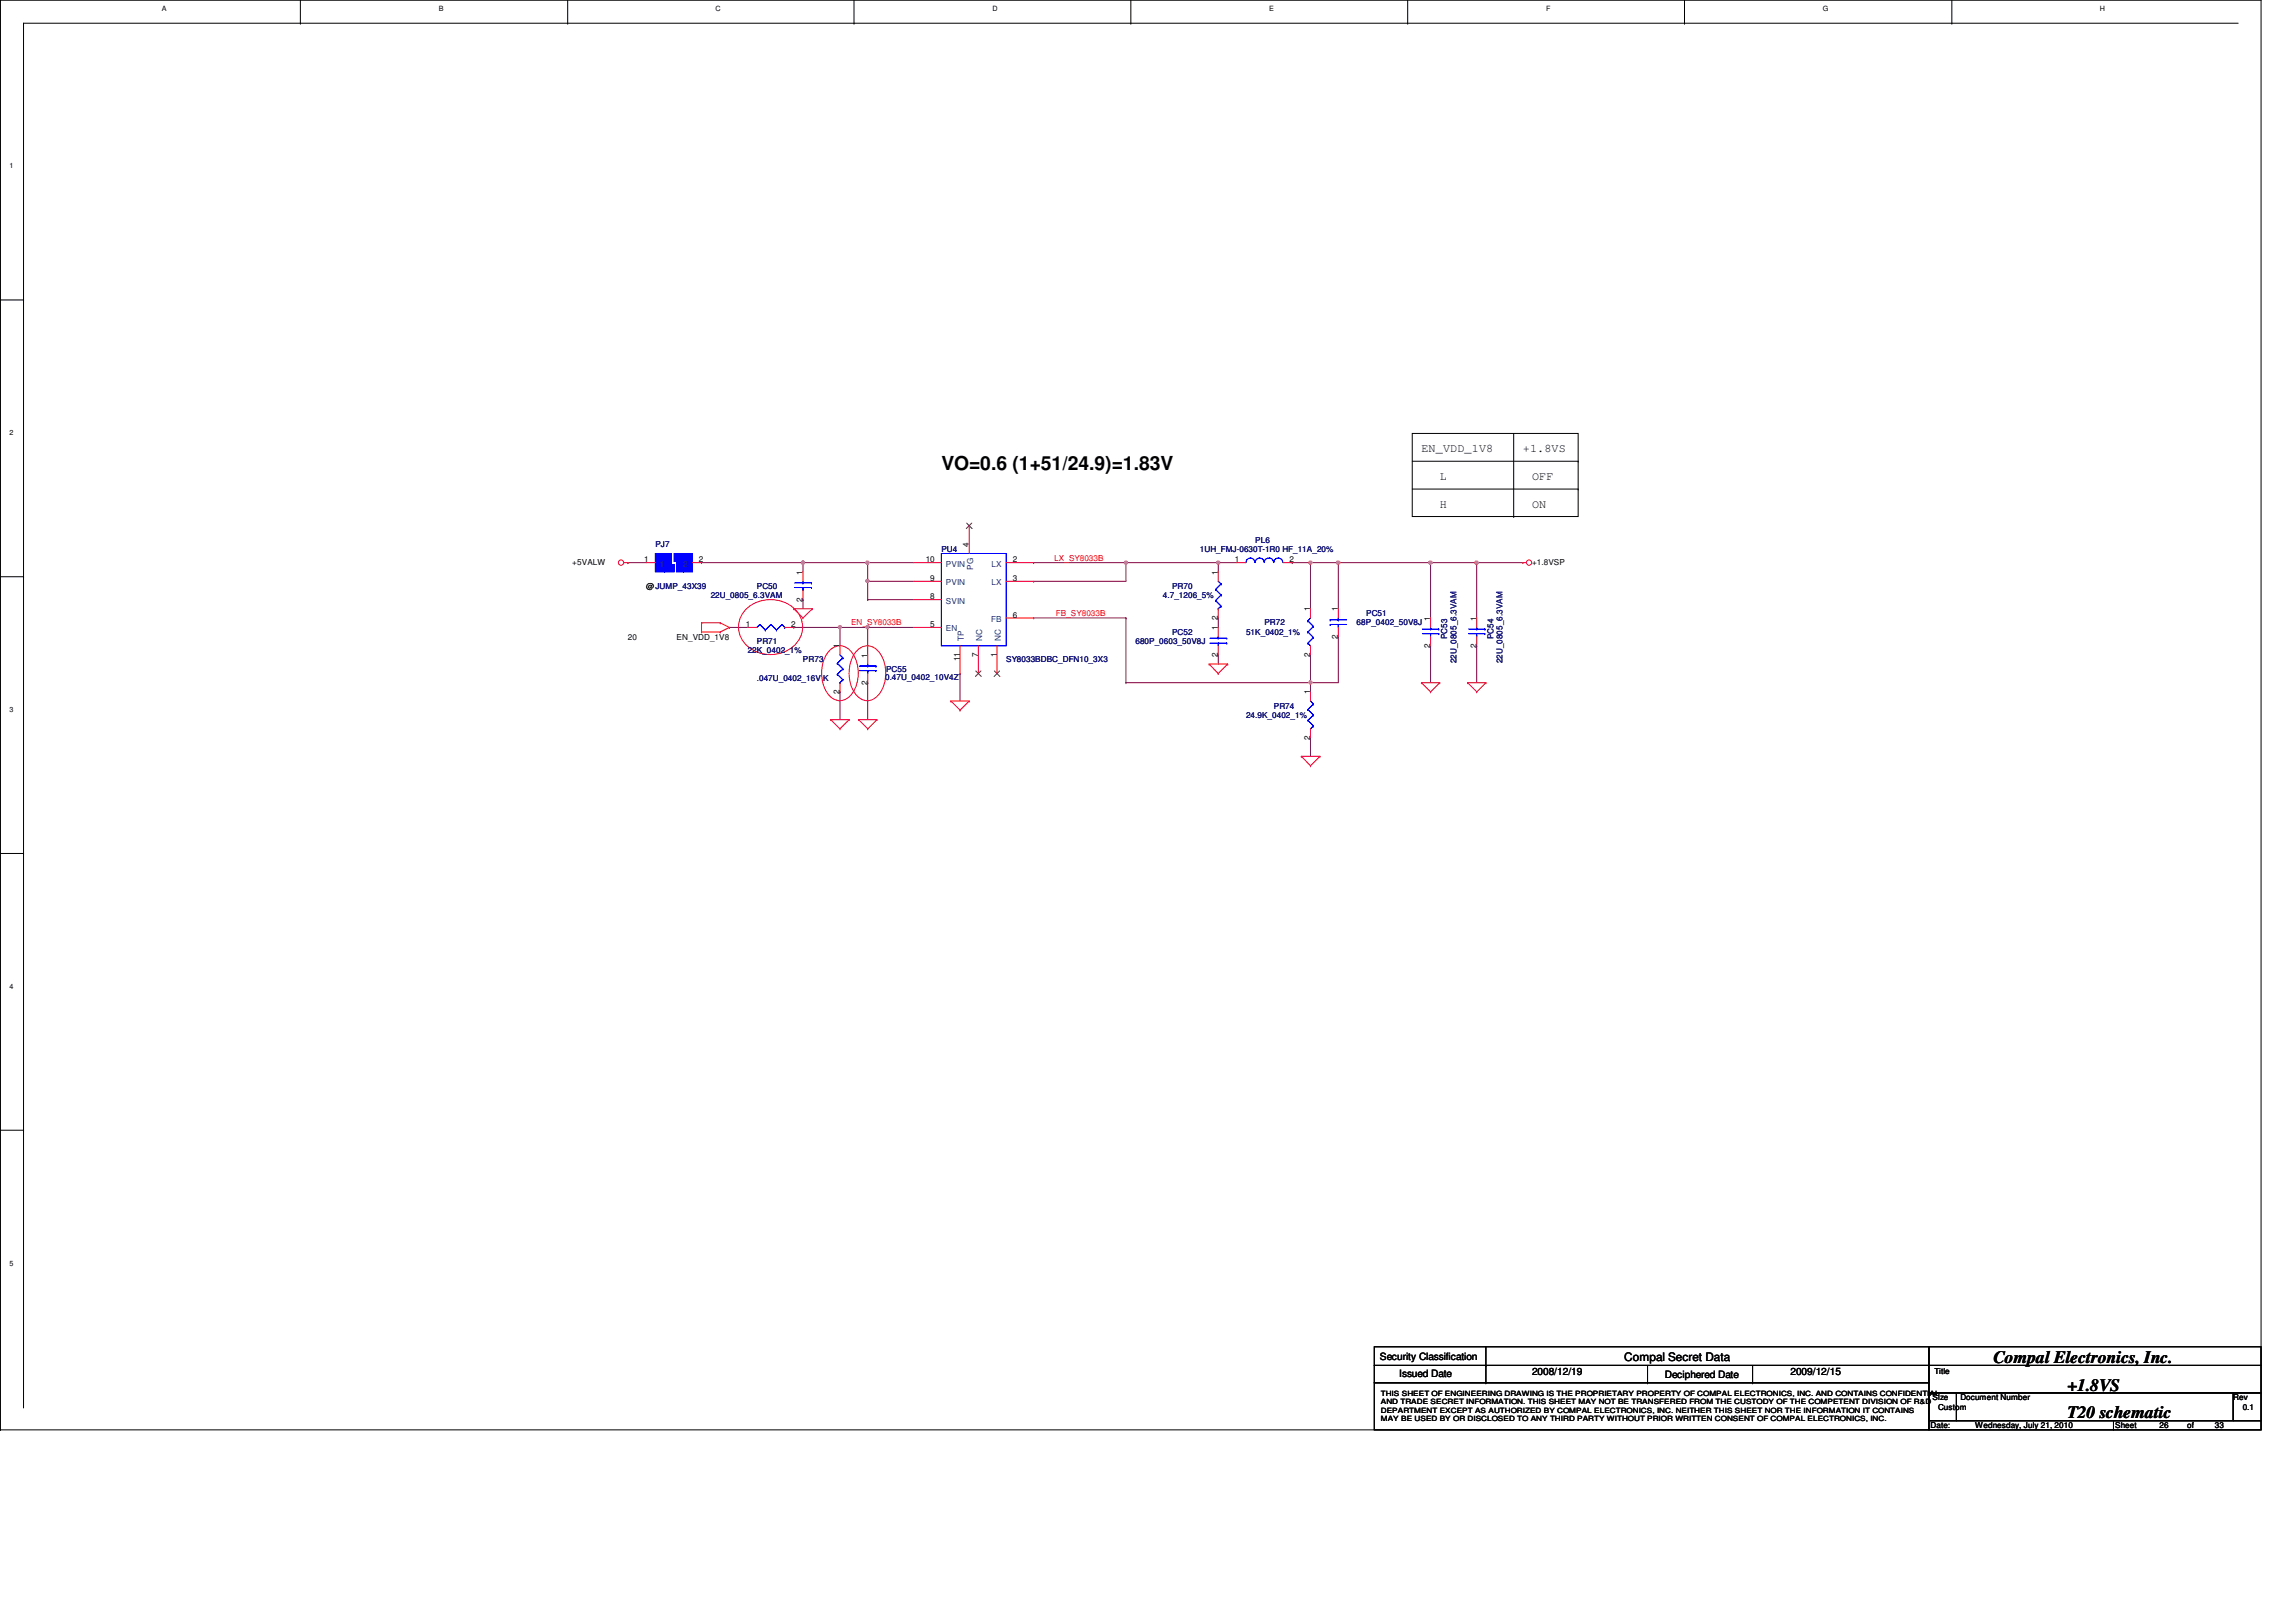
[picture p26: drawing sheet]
<svg xmlns="http://www.w3.org/2000/svg" width="297mm" height="210mm" viewBox="0 0 297 210" stroke-linecap="round" stroke-linejoin="round" font-family="sans-serif">
<defs><g id="words">
<text font-size="2.5" x="121.8" y="60.8">VO=0.6 (1+51/24.9)=1.83V</text>
<g font-size="2.2">
<text x="257.9" y="176.4">Compal Electronics, Inc.</text>
<text x="267.5" y="180">+1.8VS</text>
<text x="267.5" y="183.5">T20 schematic</text>
</g>
<g font-size="1.5">
<text x="183.9" y="58.5">EN_VDD_1V8</text>
<text x="197" y="58.5">+1.8VS</text>
<text x="186.3" y="65.7">H</text>
<text x="186.3" y="62.1">L</text>
<text x="198.2" y="65.7">ON</text>
<text x="198.2" y="62.1">OFF</text>
<text x="210.1" y="176.1">Compal Secret Data</text>
</g>
<g font-size="1.3">
<text x="178.5" y="175.9">Security Classification</text>
<text x="181" y="178.2">Issued Date</text>
<text x="198.2" y="177.9">2008/12/19</text>
<text x="215.4" y="178.4">Deciphered Date</text>
<text x="231.6" y="177.9">2009/12/15</text>
</g>
<g font-size="1.1" fill="#000080">
<text x="84.8" y="70.8">PJ7</text>
<text x="121.8" y="71.4">PU4</text>
<text x="155.2" y="71.4">1UH_FMJ-0630T-1R0 HF_11A_20%</text>
<text x="162.4" y="70.2">PL6</text>
<text x="91.9" y="77.4">22U_0805_6.3VAM</text>
<text x="97.9" y="76.2">PC50</text>
<text x="150.4" y="77.4">4.7_1206_5%</text>
<text x="151.6" y="76.2">PR70</text>
<text x="97.9" y="83.4">PR71</text>
<text x="146.9" y="83.4">680P_0603_50V8J</text>
<text x="151.6" y="82.2">PC52</text>
<text x="161.2" y="82.2">51K_0402_1%</text>
<text x="163.6" y="80.9">PR72</text>
<text x="175.5" y="80.9">68P_0402_50V8J</text>
<text x="176.7" y="79.8">PC51</text>
<text x="187.2" y="82.7" transform="rotate(-90 187.2 82.7)">PC53</text>
<text x="193.2" y="82.7" transform="rotate(-90 193.2 82.7)">PC54</text>
<text x="96.7" y="84.5">22K_0402_1%</text>
<text x="97.9" y="88.1">.047U_0402_16V K</text>
<text x="103.9" y="85.7">PR73</text>
<text x="114.5" y="88">0.47U_0402_10V4Z</text>
<text x="114.6" y="86.9">PC55</text>
<text x="130.2" y="85.7">SY8033BDBC_DFN10_3X3</text>
<text x="188.4" y="85.9" transform="rotate(-90 188.4 85.9)">22U_0805_6.3VAM</text>
<text x="194.4" y="85.9" transform="rotate(-90 194.4 85.9)">22U_0805_6.3VAM</text>
<text x="161.2" y="92.9">24.9K_0402_1%</text>
<text x="164.8" y="91.7">PR74</text>
</g>
<g font-size="1.1">
<text x="125.3" y="70.8" transform="rotate(-90 125.3 70.8)">4</text>
<text x="74" y="73.1">+5VALW</text>
<text x="83.4" y="72.8">1</text>
<text x="83.6" y="76.2">@JUMP_43X39</text>
<text x="90.4" y="72.8">2</text>
<text x="103.8" y="77.9" transform="rotate(-90 103.8 77.9)">2</text>
<text x="103.8" y="74.4" transform="rotate(-90 103.8 74.4)">1</text>
<text x="119.8" y="72.8">10</text>
<text x="120.4" y="77.6">8</text>
<text x="120.4" y="75.2">9</text>
<text x="131" y="75.2">3</text>
<text x="131" y="72.8">2</text>
<text x="157.6" y="74.4" transform="rotate(-90 157.6 74.4)">1</text>
<text x="159.8" y="72.8">1</text>
<text x="166.8" y="72.8">2</text>
<text x="198.2" y="73.1">+1.8VSP</text>
<text x="81.2" y="82.8">20</text>
<text x="87.5" y="82.8">EN_VDD_1V8</text>
<text x="96.5" y="81.2">1</text>
<text x="102.4" y="81.2">2</text>
<text x="108.6" y="83.9" transform="rotate(-90 108.6 83.9)">1</text>
<text x="120.4" y="81.2">5</text>
<text x="131" y="79.9">6</text>
<text x="157.6" y="81.5" transform="rotate(-90 157.6 81.5)">1</text>
<text x="157.6" y="80.2" transform="rotate(-90 157.6 80.2)">2</text>
<text x="169.5" y="79.1" transform="rotate(-90 169.5 79.1)">1</text>
<text x="173.1" y="82.6" transform="rotate(-90 173.1 82.6)">2</text>
<text x="173.1" y="79.1" transform="rotate(-90 173.1 79.1)">1</text>
<text x="185" y="83.8" transform="rotate(-90 185 83.8)">2</text>
<text x="185" y="80.3" transform="rotate(-90 185 80.3)">1</text>
<text x="191" y="83.8" transform="rotate(-90 191 83.8)">2</text>
<text x="191" y="80.3" transform="rotate(-90 191 80.3)">1</text>
<text x="108.6" y="89.8" transform="rotate(-90 108.6 89.8)">2</text>
<text x="112.2" y="88.6" transform="rotate(-90 112.2 88.6)">2</text>
<text x="112.2" y="85.1" transform="rotate(-90 112.2 85.1)">1</text>
<text x="124.2" y="85.6" transform="rotate(-90 124.2 85.6)">11</text>
<text x="126.5" y="85" transform="rotate(-90 126.5 85)">7</text>
<text x="128.9" y="85" transform="rotate(-90 128.9 85)">1</text>
<text x="157.6" y="85" transform="rotate(-90 157.6 85)">2</text>
<text x="169.5" y="89.9" transform="rotate(-90 169.5 89.9)">1</text>
<text x="169.5" y="85" transform="rotate(-90 169.5 85)">2</text>
<text x="169.5" y="95.8" transform="rotate(-90 169.5 95.8)">2</text>
<text x="250.3" y="177.8">Title</text>
<text x="249.8" y="184.8">Date:</text>
<text x="250" y="181.2">Size</text>
<text x="250.7" y="182.4">Custom</text>
<text x="253.6" y="181.2">Document Number</text>
<text x="255.5" y="184.8">Wednesday, July 21, 2010</text>
<text x="273.6" y="184.8">Sheet</text>
<text x="279.4" y="184.8">26</text>
<text x="283" y="184.8">of</text>
<text x="286.6" y="184.8">33</text>
<text x="288.9" y="181.2">Rev</text>
<text x="290.1" y="182.4">0.1</text>
</g>
<g font-size="1.1" fill="#004080">
<text x="85.4" y="73.3">1</text>
<text x="88.4" y="73.3">2</text>
<text x="122.4" y="73.3">PVIN</text>
<text x="122.4" y="75.7">PVIN</text>
<text x="125.9" y="73.7" transform="rotate(-90 125.9 73.7)">PG</text>
<text x="128.3" y="75.7">LX</text>
<text x="128.3" y="73.3">LX</text>
<text x="122.4" y="81.7">EN</text>
<text x="122.4" y="78.1">SVIN</text>
<text x="124.7" y="83" transform="rotate(-90 124.7 83)">TP</text>
<text x="127.1" y="83" transform="rotate(-90 127.1 83)">NC</text>
<text x="128.2" y="80.5">FB</text>
<text x="129.5" y="83" transform="rotate(-90 129.5 83)">NC</text>
</g>
<g font-size="1.1" fill="#f00">
<text x="136.4" y="72.6">LX_SY8033B</text>
<text x="110.1" y="80.9">EN_SY8033B</text>
<text x="136.6" y="79.7">FB_SY8033B</text>
</g>
<g font-size=".9">
<text x="21" y="1.4">A</text>
<text x="56.8" y="1.4">B</text>
<text x="92.6" y="1.4">C</text>
<text x="128.4" y="1.4">D</text>
<text x="164.2" y="1.4">E</text>
<text x="200" y="1.4">F</text>
<text x="235.8" y="1.4">G</text>
<text x="271.7" y="1.4">H</text>
<text x="1.2" y="21.8">1</text>
<text x="1.2" y="56.3">2</text>
<text x="1.2" y="92.2">3</text>
<text x="1.2" y="128">4</text>
<text x="1.2" y="163.8">5</text>
<text x="178.6" y="180.6">THIS SHEET OF ENGINEERING DRAWING IS THE PROPRIETARY PROPERTY OF COMPAL ELECTRONICS, INC. AND CONTAINS CONFIDENTIAL</text>
<text x="178.6" y="181.7">AND TRADE SECRET INFORMATION. THIS SHEET MAY NOT BE TRANSFERED FROM THE CUSTODY OF THE COMPETENT DIVISION OF R&amp;D</text>
<text x="178.6" y="182.8">DEPARTMENT EXCEPT AS AUTHORIZED BY COMPAL ELECTRONICS, INC. NEITHER THIS SHEET NOR THE INFORMATION IT CONTAINS</text>
<text x="178.6" y="183.9">MAY BE USED BY OR DISCLOSED TO ANY THIRD PARTY WITHOUT PRIOR WRITTEN CONSENT OF COMPAL ELECTRONICS, INC.</text>
</g>
</g></defs>
<path d="M0 0h292.5v185h-292.5z" fill="none" stroke="#000" stroke-width=".13"/>
<path d="M157.6 72.8h.1M157.6 72.8h2.4" fill="none" stroke="#800040" stroke-width=".13"/>
<path d="M157.4 72.7h.3l.1 .1-.1 .2h-.1h-.2z" fill-rule="evenodd" fill="#f0f"/>
<path d="M157.4 72.7h.3l.1 .1-.1 .2h-.1h-.2z" fill="none" stroke="#f0f" stroke-width=".13"/>
<g fill="none" stroke="#800040" stroke-width=".13">
<path d="M103.9 77.6h.1M103.9 77.6v1.2M108.7 81.2h.1M108.7 81.2h3.6M112.3 88.3h.1M112.3 81.2h.1M112.3 81.2v3.6M112.3 88.3v4.8M124.2 87.2h.1M124.2 87.2v3.5M169.5 95.5h.1M169.5 95.5v2.4"/>
<path d="M185.1 83.6h.1M185.1 83.6v4.7"/>
</g>
<path d="M112.1 81h.3v.2v.1l-.2 .1-.1-.1z" fill-rule="evenodd" fill="#f0f"/>
<path d="M112.1 81h.3v.2v.1l-.2 .1-.1-.1z" fill="none" stroke="#f0f" stroke-width=".13"/>
<path d="M157.6 72.8h.1M157.6 72.8v1.2M173.1 72.8h.1M173.1 72.8h12M94.4 81.2h.1M94.4 81.2h2.3M157.6 84.8h.1M157.6 84.8v1.1M191 83.6h.1M191 83.6v4.7" fill="none" stroke="#800040" stroke-width=".13"/>
<path d="M172.9 72.7h.4l.1 .1-.1 .2h-.2h-.2z" fill-rule="evenodd" fill="#f0f"/>
<path d="M172.9 72.7h.4l.1 .1-.1 .2h-.2h-.2z" fill="none" stroke="#f0f" stroke-width=".13"/>
<path d="M191 72.8h.1M191 72.8h6" fill="none" stroke="#800040" stroke-width=".13"/>
<path d="M190.9 72.7h.3l.1 .1-.1 .2h-.2h-.1z" fill-rule="evenodd" fill="#f0f"/>
<path d="M190.9 72.7h.3l.1 .1-.1 .2h-.2h-.1z" fill="none" stroke="#f0f" stroke-width=".13"/>
<path d="M90.8 72.8h.1M90.8 72.8h13.1" fill="none" stroke="#800040" stroke-width=".13"/>
<path d="M103.7 72.7h.3l.1 .1-.1 .2h-.1h-.2z" fill-rule="evenodd" fill="#f0f"/>
<path d="M103.7 72.7h.3l.1 .1-.1 .2h-.1h-.2z" fill="none" stroke="#f0f" stroke-width=".13"/>
<path d="M145.7 72.8h.1M145.7 72.8h11.9" fill="none" stroke="#800040" stroke-width=".13"/>
<path d="M145.5 72.7h.3l.1 .1-.1 .2h-.1h-.2z" fill-rule="evenodd" fill="#f0f"/>
<path d="M145.5 72.7h.3l.1 .1-.1 .2h-.1h-.2z" fill="none" stroke="#f0f" stroke-width=".13"/>
<path d="M103.9 72.8h.1M103.9 72.8v1.2M103.9 72.8h8.4" fill="none" stroke="#800040" stroke-width=".13"/>
<path d="M103.7 72.7h.3l.1 .1-.1 .2h-.1h-.2z" fill-rule="evenodd" fill="#f0f"/>
<path d="M103.7 72.7h.3l.1 .1-.1 .2h-.1h-.2z" fill="none" stroke="#f0f" stroke-width=".13"/>
<path d="M112.3 75.2h.1M112.3 75.2h5.9" fill="none" stroke="#800040" stroke-width=".13"/>
<path d="M112.1 75h.3v.2v.1l-.2 .1-.1-.1z" fill-rule="evenodd" fill="#f0f"/>
<path d="M112.1 75h.3v.2v.1l-.2 .1-.1-.1z" fill="none" stroke="#f0f" stroke-width=".13"/>
<path d="M112.3 72.8h.1M112.3 72.8v2.4M112.3 72.8h5.9" fill="none" stroke="#800040" stroke-width=".13"/>
<path d="M112.1 72.7h.3v.1v.2h-.2h-.1z" fill-rule="evenodd" fill="#f0f"/>
<path d="M112.1 72.7h.3v.1v.2h-.2h-.1z" fill="none" stroke="#f0f" stroke-width=".13"/>
<path d="M112.3 77.6h.1M112.3 75.2h.1M112.3 77.6h5.9M112.3 75.2v2.4M169.5 72.8h.1M169.5 72.8h3.6M173.1 72.8h.1M173.1 72.8v6" fill="none" stroke="#800040" stroke-width=".13"/>
<path d="M169.4 72.7h.3l.1 .1-.1 .2h-.2h-.1z" fill-rule="evenodd" fill="#f0f"/>
<path d="M169.4 72.7h.3l.1 .1-.1 .2h-.2h-.1z" fill="none" stroke="#f0f" stroke-width=".13"/>
<path d="M108.7 81.2h.1M108.7 81.2v2.4M112.3 81.2h.1M112.3 81.2h5.9M169.5 88.3h.1M169.5 84.8h.1M169.5 84.8v3.5M173.1 82.4h.1M173.1 82.4v5.9h-3.6" fill="none" stroke="#800040" stroke-width=".13"/>
<path d="M108.5 81h.3l.1 .2-.1 .1-.1 .1-.2-.1z" fill-rule="evenodd" fill="#f0f"/>
<path d="M108.5 81h.3l.1 .2-.1 .1-.1 .1-.2-.1z" fill="none" stroke="#f0f" stroke-width=".13"/>
<g fill="none" stroke="#800040" stroke-width=".13">
<path d="M133.7 80h.1M133.7 80h12M145.7 80h.1M145.7 80v8.3M157.6 80h.1M157.6 80v1.2M185.1 72.8h.1M185.1 72.8v7.2M185.1 72.8h5.9M191 72.8h.1M191 72.8v7.2M102.7 81.2h.1"/>
<path d="M102.7 81.2h6M145.7 88.3h.1M145.7 88.3h23.8"/>
</g>
<path d="M184.9 72.7h.3l.1 .1-.1 .2h-.2h-.1z" fill-rule="evenodd" fill="#f0f"/>
<path d="M184.9 72.7h.3l.1 .1-.1 .2h-.2h-.1z" fill="none" stroke="#f0f" stroke-width=".13"/>
<path d="M81.2 72.8h.1M81.2 72.8h2.4M133.7 72.8h.1M133.7 75.2h.1M133.7 72.8h12M145.7 72.8h.1M145.7 72.8v2.4h-12M169.5 88.3h.1M169.5 88.3v1.2" fill="none" stroke="#800040" stroke-width=".13"/>
<path d="M169.4 88.2h.3l.1 .1-.1 .1-.2 .1-.1-.1z" fill-rule="evenodd" fill="#f0f"/>
<path d="M169.4 88.2h.3l.1 .1-.1 .1-.2 .1-.1-.1z" fill="none" stroke="#f0f" stroke-width=".13"/>
<path d="M167.2 72.8h.1M167.2 72.8h2.3M169.5 72.8h.1M169.5 72.8v6M108.7 89.5h.1M108.7 89.5v3.6" fill="none" stroke="#800040" stroke-width=".13"/>
<g fill="none" stroke="#f00" stroke-width=".13">
<path d="M80.7 72.8h.5M81.2 72.8h.1M96.7 78.6a4.5 4.5 0 0 1 6.8 1.2 3.4 3.4 0 0 1-2.2 4.6 4.4 4.4 0 0 1-5.4-1.9 3.2 3.2 0 0 1 .8-3.9zM102.7 78.8h.1M102.7 78.8h2.4M102.7 78.8l1.2 1.2M103.9 80h.1M105.1 78.8h.1M105.1 78.8l-1.2 1.2M118.2 72.8h3.6M118.2 75.2h3.6M118.2 77.6h3.6"/>
<path d="M125.4 68v3.6M130.2 72.8h3.5M130.2 75.2h3.5M130.2 80h3.5M185.1 80v1.2M197 72.8h.1M197 72.8h.5M90.8 80.6h.1M90.8 81.8h.1M90.8 80.6h2.4M90.8 80.6v1.2M90.8 81.8h2.4"/>
<path d="M93.2 80.6h.1M93.2 81.8h.1M93.2 80.6l1.2 .6M94.4 81.2h.1M94.4 81.2l-1.2 .6M107.2 84.3a1.79 1.79 0 0 1 2.9 0 4.6 4.6 0 0 1-.4 6 1.89 1.89 0 0 1-2.9-1 4.9 4.9 0 0 1 .4-5zM107.5 93.1h.1M107.5 93.1h2.4M107.5 93.1l1.2 1.2M108.7 94.3h.1M109.9 93.1h.1M109.9 93.1l-1.2 1.2"/>
<path d="M110.7 84.3a1.79 1.79 0 0 1 3 0 4.6 4.6 0 0 1-.5 6 1.89 1.89 0 0 1-2.8-1 4.9 4.9 0 0 1 .3-5zM111.1 93.1h.1M111.1 93.1h2.3M111.1 93.1l1.2 1.2M112.3 94.3h.1M113.4 93.1h.1M113.4 93.1l-1.1 1.2M118.2 81.2h3.6M123 90.7h.1M123 90.7h2.4M123 90.7l1.2 1.2M124.2 91.9h.1"/>
<path d="M124.2 83.6v3.6M125.4 90.7h.1M125.4 90.7l-1.2 1.2M126.6 83.6v3.6M129 83.6v3.6M156.4 85.9h.1M156.4 85.9h2.4M156.4 85.9l1.2 1.3M157.6 87.2h.1M157.6 81.2v1.2M157.6 83.6v1.2M158.8 85.9h.1"/>
<path d="M158.8 85.9l-1.2 1.3M168.4 97.9h.1M168.4 97.9h2.4M168.4 97.9l1.1 1.2M169.5 99.1h.1M170.8 97.9h.1M170.8 97.9l-1.3 1.2M183.9 88.3h.1M183.9 88.3h2.4M183.9 88.3l1.2 1.2M185.1 89.5h.1M185.1 82.4v1.2"/>
<path d="M186.3 88.3h.1M186.3 88.3l-1.2 1.2M189.9 88.3h.1M189.9 88.3h2.3M189.9 88.3l1.1 1.2M191 89.5h.1M192.2 88.3h.1M192.2 88.3l-1.2 1.2"/>
<circle cx="80.3" cy="72.8" r=".34"/>
<circle cx="197.8" cy="72.8" r=".34"/>
</g>
<g fill="none" stroke="#000" stroke-width=".13">
<path d="M0 0h.1M0 0v185M0 0h292.5M3 3h.1M3 3v179.1M3 3h286.6M38.9 3h.1M38.9 0v3M73.4 3h.1M73.4 0v3M110.5 3h.1M110.5 0v3"/>
<path d="M146.3 3h.1M146.3 0v3M182.1 3h.1M182.1 0v3M217.9 3h.1M217.9 0v3M252.5 3h.1M252.5 0v3M0 38.8h3M3 38.8h.1M182.7 56.1h21.5v10.7h-21.5zM182.7 59.7h21.5"/>
<path d="M195.8 56.1v10.7M204.2 59.7h.1M0 74.6h3M3 74.6h.1M182.7 63.3h21.5M195.8 66.8h.1M204.2 63.3h.1M0 110.4h3M3 110.4h.1M0 146.3h3M3 146.3h.1M177.8 174.3h71.8v2.4h-71.8z"/>
<path d="M177.8 176.7h71.8v2.2h-71.8zM177.8 178.9h71.8v6.1h-71.8zM192.2 176.7h.1M192.2 178.9h.1M192.2 174.3v4.6M213.1 178.9h.1M213.1 176.7v2.2M226.7 178.9h.1M226.7 176.7v2.2M249.6 174.3h42.9v2.4h-42.9zM249.6 176.7h42.9v3.6h-42.9zM0 185h.1"/>
<path d="M3 182.1h.1M249.6 180.3h3.5v3.6h-3.5zM249.6 183.9h23.8v1.1h-23.8zM253.1 180.3h35.8v3.6h-35.8zM273.4 183.9h19.1v1.1h-19.1zM288.9 180.3h3.6v3.6h-3.6z"/>
</g>
<g fill="none" stroke="#00f" stroke-width=".13">
<path d="M121.8 71.6h8.4v12h-8.4zM156.5 83.2h2.2M156.5 82.6h2.2M157.6 82.6h.1M157.6 83.2h.1M157.6 82.4v.2M157.6 83.2v.4M158.7 83.2h.1M158.7 82.6h.1M184 82h2.1M184 81.4h2.1M185.1 81.4h.1"/>
<path d="M185.1 82h.1M185.1 81.2v.2M185.1 82v.4M186.1 82h.1M186.1 81.4h.1"/>
</g>
<path d="M125 67.7l.8 .7M125.7 67.7l-.7 .7M126.2 86.8l.8 .7M126.9 86.8l-.7 .7M128.6 86.8l.8 .7M129.3 86.8l-.7 .7" fill="none" stroke="#804000" stroke-width=".13"/>
<path d="M84.8 71.6h1.2v2.4h-1.2z" fill-rule="evenodd" fill="#00f"/>
<path d="M84.8 71.6h1.2v2.4h-1.2z" fill="none" stroke="#00f" stroke-width=".13"/>
<path d="M86 71.6h.8v2.4h-.8z" fill-rule="evenodd" fill="#00f"/>
<path d="M86 71.6h.8v2.4h-.8z" fill="none" stroke="#00f" stroke-width=".13"/>
<path d="M86.8 73.1h.4v.9h-.4z" fill-rule="evenodd" fill="#00f"/>
<path d="M86.8 73.1h.4v.9h-.4z" fill="none" stroke="#00f" stroke-width=".13"/>
<path d="M87.2 71.6h.3v1h-.3z" fill-rule="evenodd" fill="#00f"/>
<path d="M87.2 71.6h.3v1h-.3z" fill="none" stroke="#00f" stroke-width=".13"/>
<path d="M87.5 71.6h.9v2.4h-.9z" fill-rule="evenodd" fill="#00f"/>
<path d="M87.5 71.6h.9v2.4h-.9z" fill="none" stroke="#00f" stroke-width=".13"/>
<path d="M88.4 71.6h1.2v2.4h-1.2z" fill-rule="evenodd" fill="#00f"/>
<path d="M88.4 71.6h1.2v2.4h-1.2z" fill="none" stroke="#00f" stroke-width=".13"/>
<path d="M84.8 71.6h1.2v2.4h-1.2z" fill-rule="evenodd" fill="#00f"/>
<path d="M84.8 71.6h1.2v2.4h-1.2z" fill="none" stroke="#00f" stroke-width=".13"/>
<path d="M86 71.6h.8v2.4h-.8z" fill-rule="evenodd" fill="#00f"/>
<path d="M86 71.6h.8v2.4h-.8z" fill="none" stroke="#00f" stroke-width=".13"/>
<path d="M86.8 73.1h.4v.9h-.4z" fill-rule="evenodd" fill="#00f"/>
<path d="M86.8 73.1h.4v.9h-.4z" fill="none" stroke="#00f" stroke-width=".13"/>
<path d="M87.2 71.6h.3v1h-.3z" fill-rule="evenodd" fill="#00f"/>
<path d="M87.2 71.6h.3v1h-.3z" fill="none" stroke="#00f" stroke-width=".13"/>
<path d="M87.5 71.6h.9v2.4h-.9z" fill-rule="evenodd" fill="#00f"/>
<path d="M87.5 71.6h.9v2.4h-.9z" fill="none" stroke="#00f" stroke-width=".13"/>
<path d="M88.4 71.6h1.2v2.4h-1.2z" fill-rule="evenodd" fill="#00f"/>
<g fill="none" stroke="#00f" stroke-width=".13">
<path d="M88.4 71.6h1.2v2.4h-1.2zM102.8 76h2.2M102.8 75.4h2.2M103.9 75.4h.1M103.9 76h.1M103.9 75.2v.2M103.9 76v.4M105 76h.1M105 75.4h.1M157.3 76.3h.1M157.3 77.7h.1M157.3 76.3l.7 .7"/>
<path d="M157.3 77.7l.7 .7M157.6 78.8h.1M157.6 75.2l.4 .4M158 75.6h.1M158 77h.1M158 78.4h.1M158 75.6l-.7 .7M158 77l-.7 .7M158 78.4l-.4 .4M162.3 72.8a.57 .57 0 0 0-.5-.6 .57 .57 0 0 0-.6 .6M163.5 72.8a.57 .57 0 0 0-.6-.6 .57 .57 0 0 0-.5 .6M164.8 72.8a.59 .59 0 0 0-.7-.6 .59 .59 0 0 0-.5 .6"/>
<path d="M165.9 72.8a.57 .57 0 0 0-.5-.6 .57 .57 0 0 0-.6 .6M169.5 80l-.3 .3M173.1 80v.2M98.3 80.8h.1M98.3 80.8l-.4 .4M98.3 80.8l.7 .7M99 81.5h.1M99.7 80.8h.1M99.7 80.8l-.7 .7M99.7 80.8l.8 .7M100.5 81.5h.1M101.2 80.8h.1"/>
<path d="M101.2 80.8l-.7 .7M101.2 80.8l.3 .4M101.5 81.2h.1M108.3 85.9h.1M108.3 87.2h.1M108.3 85.9l.7 .7M108.3 87.2l.7 .8M108.7 88.3h.1M108.7 84.8l.3 .3M109 85.1h.1M109 86.6h.1M109 88h.1"/>
<path d="M109 85.1l-.7 .8M109 86.6l-.7 .6M109 88l-.3 .3M111.2 86.8h2.1M111.2 86.2h2.1M112.3 86.2h.1M112.3 86.8h.1M112.3 85.9v.3M112.3 86.8v.4M113.3 86.8h.1M113.3 86.2h.1M169.2 80.3h.1"/>
<path d="M169.2 81.8h.1M169.2 83.2h.1M169.2 91.8h.1M169.2 93.2h.1M169.2 80.3l.7 .8M169.2 81.8l.7 .7M169.2 83.2l.3 .4M169.2 91.8l.7 .7M169.2 93.2l.7 .7M169.5 83.6h.1M169.5 94.3h.1M169.5 90.7l.4 .4"/>
<path d="M169.9 81.1h.1M169.9 82.5h.1M169.9 91.1h.1M169.9 92.5h.1M169.9 93.9h.1M169.9 81.1l-.7 .7M169.9 82.5l-.7 .7M169.9 91.1l-.7 .7M169.9 92.5l-.7 .7M169.9 93.9l-.4 .4M172.1 80.8h.1M172.1 80.2h.1"/>
<path d="M172.1 80.8h2.1M172.1 80.2h2.1M173.1 80.2h.1M173.1 80.8h.1M173.1 80.8v.4M190 82h2.1M190 81.4h2.1M191 81.4h.1M191 82h.1M191 81.2v.2M191 82v.4M192.1 82h.1"/>
<path d="M192.1 81.4h.1"/>
</g>
<g fill="none" stroke="#f00" stroke-width=".13">
<path d="M83.6 72.8h1.2M89.6 72.8h1.2M103.9 74v1.2M103.9 76.4v1.2M157.6 74v1.2M157.6 78.8v1.2M160 72.8h1.2M166 72.8h1.2M169.5 78.8v1.2M173.1 78.8v1.2M191 80v1.2M96.7 81.2h1.2"/>
<path d="M101.5 81.2h1.2M108.7 83.6v1.2M108.7 88.3v1.2M112.3 84.8v1.1M112.3 87.2v1.1M169.5 83.6v1.2M169.5 89.5v1.2M169.5 94.3v1.2M173.1 81.2v1.2M191 82.4v1.2"/>
</g>
<path d="M157.4 72.7h.3l.1 .1-.1 .2h-.1h-.2z" fill-rule="evenodd" fill="#f0f"/>
<path d="M157.4 72.7h.3l.1 .1-.1 .2h-.1h-.2z" fill="none" stroke="#f0f" stroke-width=".13"/>
<path d="M112.1 81h.3v.2v.1l-.2 .1-.1-.1z" fill-rule="evenodd" fill="#f0f"/>
<path d="M112.1 81h.3v.2v.1l-.2 .1-.1-.1z" fill="none" stroke="#f0f" stroke-width=".13"/>
<path d="M172.9 72.7h.4l.1 .1-.1 .2h-.2h-.2z" fill-rule="evenodd" fill="#f0f"/>
<path d="M172.9 72.7h.4l.1 .1-.1 .2h-.2h-.2z" fill="none" stroke="#f0f" stroke-width=".13"/>
<path d="M190.9 72.7h.3l.1 .1-.1 .2h-.2h-.1z" fill-rule="evenodd" fill="#f0f"/>
<path d="M190.9 72.7h.3l.1 .1-.1 .2h-.2h-.1z" fill="none" stroke="#f0f" stroke-width=".13"/>
<path d="M103.7 72.7h.3l.1 .1-.1 .2h-.1h-.2z" fill-rule="evenodd" fill="#f0f"/>
<path d="M103.7 72.7h.3l.1 .1-.1 .2h-.1h-.2z" fill="none" stroke="#f0f" stroke-width=".13"/>
<path d="M145.5 72.7h.3l.1 .1-.1 .2h-.1h-.2z" fill-rule="evenodd" fill="#f0f"/>
<path d="M145.5 72.7h.3l.1 .1-.1 .2h-.1h-.2z" fill="none" stroke="#f0f" stroke-width=".13"/>
<path d="M103.7 72.7h.3l.1 .1-.1 .2h-.1h-.2z" fill-rule="evenodd" fill="#f0f"/>
<path d="M103.7 72.7h.3l.1 .1-.1 .2h-.1h-.2z" fill="none" stroke="#f0f" stroke-width=".13"/>
<path d="M112.1 75h.3v.2v.1l-.2 .1-.1-.1z" fill-rule="evenodd" fill="#f0f"/>
<path d="M112.1 75h.3v.2v.1l-.2 .1-.1-.1z" fill="none" stroke="#f0f" stroke-width=".13"/>
<path d="M112.1 72.7h.3v.1v.2h-.2h-.1z" fill-rule="evenodd" fill="#f0f"/>
<path d="M112.1 72.7h.3v.1v.2h-.2h-.1z" fill="none" stroke="#f0f" stroke-width=".13"/>
<path d="M169.4 72.7h.3l.1 .1-.1 .2h-.2h-.1z" fill-rule="evenodd" fill="#f0f"/>
<path d="M169.4 72.7h.3l.1 .1-.1 .2h-.2h-.1z" fill="none" stroke="#f0f" stroke-width=".13"/>
<path d="M108.5 81h.3l.1 .2-.1 .1-.1 .1-.2-.1z" fill-rule="evenodd" fill="#f0f"/>
<path d="M108.5 81h.3l.1 .2-.1 .1-.1 .1-.2-.1z" fill="none" stroke="#f0f" stroke-width=".13"/>
<path d="M184.9 72.7h.3l.1 .1-.1 .2h-.2h-.1z" fill-rule="evenodd" fill="#f0f"/>
<path d="M184.9 72.7h.3l.1 .1-.1 .2h-.2h-.1z" fill="none" stroke="#f0f" stroke-width=".13"/>
<path d="M169.4 88.2h.3l.1 .1-.1 .1-.2 .1-.1-.1z" fill-rule="evenodd" fill="#f0f"/>
<path d="M169.4 88.2h.3l.1 .1-.1 .1-.2 .1-.1-.1z" fill="none" stroke="#f0f" stroke-width=".13"/>
<use href="#words"/>
</svg>
